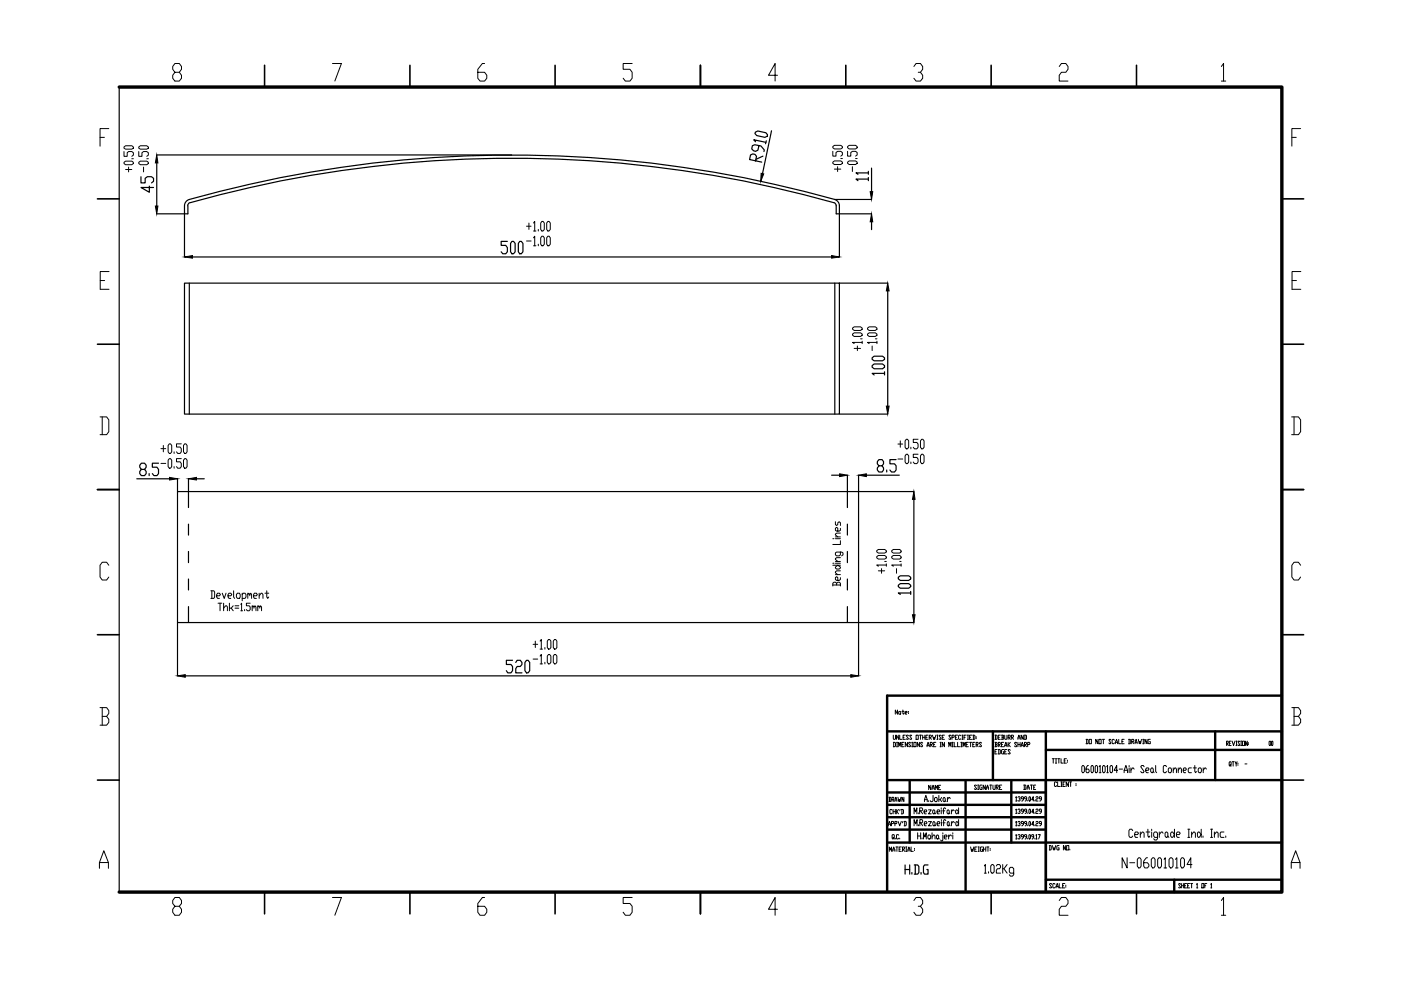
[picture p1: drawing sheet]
<svg xmlns="http://www.w3.org/2000/svg" width="297mm" height="210mm" viewBox="0 0 297 210" stroke-linecap="round" stroke-linejoin="round" font-family="sans-serif">
<!-- layer: 0 -->
<g fill="none" stroke="#000" stroke-width=".25">
<path d="M25.3 18.5v170.6M29.9 37.5v1.3h.9v-1l.4-.3h.9l.5 .3v.6l-.5 .4M31.7 39.5v1.3l-1.8-1h2.7M33.2 32.9h75.3M33.2 34.5v9.2M160.1 28l.6-.2 1.7 .4 .3 .4v.3l-.5 .2-1.8-.4-.3-.4zM160.2 34.1l.2-1-.3-.4-.5-.1-.5 .3-.2 .9 2.6 .6M160.2 30.1l-.4-.5 2.6 .6M160.9 30.9l-.2 .9-.5 .3-.4-.1-.4-.4 .1-.7 .5-.2 1.3 .2 .8 .9-.1 .3M161.8 33.1l-1.5 .7M162.5 29.8l-.2 .7M163.6 27.7l-1.9 9.1"/>
<path d="M184.1 38h-2.6l.4 .3M184.1 36.7h-2.6l.4 .3M184.1 36.3v.7M184.1 37.6v.7M184.8 35.6v5M39.1 45.3h.1M39.1 45.4v9.1M39.8 43.6v1.7h-6.6M40.3 43l-.4 .3-.1 .3M40.3 43a251.8 251.8 0 0 1 136.5 0M40.8 54.5h135.5M107.6 51.2h-1.3v.8h.9l.4 .5v.9l-.4 .4h-.6l-.3-.4"/>
<path d="M108.5 51.2h.4l.3 .4v1.8l-.3 .4h-.4l-.3-.4v-1.8zM110.2 51.2h.3l.4 .4v1.8l-.4 .4h-.3l-.3-.4v-1.8zM176.8 43l.4 .3 .1 2h.7v-1.7a1.38 1.38 0 0 0-1-1.3 252.3 252.3 0 0 0-137.2 .1 1.38 1.38 0 0 0-.7 1.2v1.7M177 42.3h7.8M178 45.4v9.1M178.1 45.3h6.7M184.8 47v1.7M39.1 60h138.9v27.8h-138.9zM40.1 60v27.8M177 60v27.8M178.1 60h10.1M184.9 77.5l.4-.3h1.8l.4 .3v.4l-.4 .3h-1.8l-.4-.3z"/>
<path d="M184.9 75.9l.4-.4h1.8l.4 .4v.3l-.4 .3h-1.8l-.4-.3zM187.5 79.2h-2.6l.4 .3M187.5 78.8v.7M188.2 61.7v24.4M30 99.5l-.4-.4v-.5l.4-.4h.6l.4 .4v.5l-.4 .4h-.6l-.4 .4v.5l.4 .4h.6l.4-.4v-.5l-.4-.4M33.6 98.2h-1.3v.9h1l.3 .4v.9l-.3 .4h-.7l-.3-.4M178.1 87.8h10.1M186.4 98.8l-.4-.5v-.4l.4-.4h.6l.3 .4v.4l-.3 .5h-.6l-.4 .4v.5l.4 .4h.6l.3-.4v-.5l-.3-.4M188 99.7v.4M190 97.5h-1.3v.8h1l.3 .5v.9l-.3 .4h-.7l-.3-.4M29 101.5h6.9M31.6 100.4v.4"/>
<path d="M37.6 104.2h144.4v27.8h-144.4zM37.6 101.5v2.6M40 101.5v2.6M40 104.2v3.4M40 111.1v2.4M40 116.9v2.4M41.7 101.5h1.6M176.3 100.8h1.7M179.7 100.8v3.3M179.7 104.2v3.4M179.7 111.1v2.4M179.7 116.9v2.4"/>
<path d="M182 100.8v3.3M182.1 104.2h11.7M183.7 100.8h7M193.8 105.9v24.4M37.6 132.1v11.2M40 122.8v2.3M40 128.6v3.4M108.7 140h-1.3v.9h.9l.4 .4v.9l-.4 .5h-.6l-.3-.5M111.6 140h.4l.3 .5v1.7l-.3 .5h-.4l-.3-.5v-1.7zM179.7 122.8v2.3M179.7 128.6v3.4M182 132.1v11.2"/>
<path d="M182.1 132h11.7M190.5 124.1l.4-.4h1.8l.4 .4v.3l-.4 .3h-1.8l-.4-.3zM190.5 122.4l.4-.3h1.8l.4 .3v.3l-.4 .4h-1.8l-.4-.4zM193.1 125.7h-2.6l.4 .3M193.1 125.4v.6M39.3 143.3h141.1M109.3 140.5l.3-.5h.7l.4 .5v.4l-.4 .4h-.7l-.3 .5v.9h1.4M191.9 183.4v1.9M191.9 184.4h1M192.9 183.4v1.9M193.3 185v.3M193.8 183.4h.8l.2 .3v1.3l-.2 .3h-.8"/>
<path d="M194.1 183.4v1.9M195.3 185v.3M196.8 183.4h-.8l-.2 .3v1.3l.2 .3h.8v-.9h-.3"/>
</g>
<g fill="none" stroke="#000" stroke-width=".51">
<path d="M188.1 155.1h83.7M210.5 155.1v10.3M221.7 155.1v34M221.7 159h50.1M257.6 155.1v10.3M271.8 147.5h-83.7v41.5M188.1 178.6h83.7M188.1 165.4h83.7M188.1 175.9h33.6M188.1 173.3h33.6M188.1 170.6h33.6M188.1 168h33.6"/>
<path d="M192.9 165.4v13.2M204.7 165.4v23.6M214.4 165.4v13.2M221.7 186.5h50.1M249 186.5v2.6"/>
</g>
<path d="M25.3 18.5h246.5v170.6h-246.5" fill="none" stroke="#000" stroke-width=".72"/>
<g fill="none" stroke="#000" stroke-width=".34">
<path d="M56.1 13.8v4.7M86.9 13.8v4.7M117.7 13.8v4.7M148.5 13.8v4.7M179.3 13.8v4.7M210.1 13.8v4.7M241 13.8v4.7M20.7 42.2h4.6M271.8 42.2h4.6M20.7 73h4.6M271.8 73h4.6M20.7 103.8h4.6"/>
<path d="M271.8 103.8h4.6M20.7 134.6h4.6M271.8 134.6h4.6M20.7 165.4h4.6M271.8 165.4h4.6M56.1 189.1v4.7M86.9 189.1v4.7M117.7 189.1v4.7M148.5 189.1v4.7M179.3 189.1v4.7M210.1 189.1v4.7M241 189.1v4.7"/>
</g>
<g fill="none" stroke="#000" stroke-width=".21">
<path d="M37.1 15.3l-.5-.6v-.6l.5-.6h.9l.5 .6v.6l-.5 .6h-.9l-.5 .7v.6l.5 .6h.9l.5-.6v-.6l-.5-.7M70.5 13.5h1.9l-1.4 3.7M102.7 13.5h-.4l-1 1.2v1.9l.5 .6h.9l.5-.6v-.6l-.5-.7h-1.4M134 13.5h-1.9v1.2h1.5l.4 .6v1.3l-.4 .6h-1l-.5-.6M164.8 16h-1.9l1.4-2.5v3.7M193.8 14.1l.4-.6h1l.4 .6v.6l-.4 .6h-.5M195.2 15.3l.4 .7v.6l-.4 .6h-1l-.4-.6M224.6 14.1l.4-.6h1l.4 .6v.6l-.4 .6h-1l-.4 .7v1.2h1.8M259 14.1l.4-.6v3.7M259 17.2h.9M21.2 29.1h.9M23.1 27.3h-1.9v3.7"/>
<path d="M26.3 34.4l.3-.2h1.3l.4 .2v.3l-.4 .2h-1.3l-.3-.2zM26.3 32.1v1h.7v-.7l.3-.3h.6l.4 .3v.5l-.4 .2M26.3 31.2l.3-.3h1.3l.4 .3v.2l-.4 .2h-1.3l-.3-.2zM26.6 35.9h1.3M27.3 35.4v1M27.9 33.7h.4M29.4 34.4l.4-.2h1.3l.4 .2v.3l-.4 .2h-1.3l-.4-.2zM29.4 32.1v1h.7v-.7l.3-.3h.7l.4 .3v.5l-.4 .2M29.4 31.2l.4-.3h1.3l.4 .3v.2l-.4 .2h-1.3l-.4-.2zM30.4 35.4v1M31.1 33.7h.4M176.6 34.4l.3-.3h1.4l.3 .3v.2l-.3 .3h-1.4l-.3-.3z"/>
<path d="M176.6 32.1v1h.6v-.8l.4-.2h.7l.3 .2v.6l-.3 .2M176.6 31.1l.3-.3h1.4l.3 .3v.2l-.3 .3h-1.4l-.3-.3zM176.9 35.9h1.4M177.6 35.3v1.1M178.3 33.6h.3M179.7 34.4l.3-.3h1.4l.3 .3v.2l-.3 .3h-1.4l-.3-.3zM179.7 32.1v1h.7v-.8l.3-.2h.7l.3 .2v.6l-.3 .2M179.7 31.1l.3-.3h1.4l.3 .3v.2l-.3 .3h-1.4l-.3-.3zM180.7 35.3v1.1M181.4 33.6h.3M273.9 29.1h.9M275.8 27.3h-1.9v3.7"/>
<path d="M21.3 59.5h.9M23.1 57.6h-1.8v3.7h1.8M111.6 48h1M111.6 51.1h1M112.1 47.3v1.3M113.1 47.3l.3-.4v2.1M113.1 50.4l.3-.3v2M113.1 49h.5M113.1 52.1h.5M114.1 48.6v.4M114.1 51.8v.3M114.9 46.9h.2l.3 .4v1.3l-.3 .4h-.2l-.3-.4v-1.3z"/>
<path d="M114.9 50.1h.2l.3 .3v1.4l-.3 .3h-.2l-.3-.3v-1.4zM116.2 46.9h.2l.3 .4v1.3l-.3 .4h-.2l-.3-.4v-1.3zM116.2 50.1h.2l.3 .3v1.4l-.3 .3h-.2l-.3-.3v-1.4zM273.9 59.5h1M275.8 57.6h-1.9v3.7h1.9M180.8 70.8l.3-.2h1.4l.3 .2v.3l-.3 .2h-1.4l-.3-.2zM180.8 69.6l.3-.3h1.4l.3 .3v.2l-.3 .3h-1.4l-.3-.3zM181.1 73.9h1.4M181.8 73.4v.9M182.5 71.8h.3M182.8 72.6h-2l.3 .3M182.8 72.3v.6"/>
<path d="M183.9 70.8l.4-.2h1.3l.3 .2v.3l-.3 .2h-1.3l-.4-.2zM183.9 69.6l.4-.3h1.3l.3 .3v.2l-.3 .3h-1.3l-.4-.3zM184.9 73.4v.9M185.6 71.8h.3M185.9 72.6h-2l.4 .3M185.9 72.3v.6M21.2 88.4h1.4l.5 .6v2.5l-.5 .7h-1.4M21.7 88.4v3.8M34.1 95.1h1M34.1 98.3h1M34.6 94.4v1.4M35.9 94.1h.3l.2 .3v1.4l-.2 .3h-.3l-.3-.3v-1.4z"/>
<path d="M35.9 97.2h.3l.2 .4v1.3l-.2 .4h-.3l-.3-.4v-1.3zM36.9 95.8v.3M36.9 98.9v.4M38.4 94.1h-1v.7h.8l.2 .3v.7l-.2 .3h-.5l-.3-.3M38.4 97.2h-1v.7h.8l.2 .4v.6l-.2 .4h-.5l-.3-.4M39.2 94.1h.2l.3 .3v1.4l-.3 .3h-.2l-.3-.3v-1.4zM39.2 97.2h.2l.3 .4v1.3l-.3 .4h-.2l-.3-.4v-1.3zM190.4 94.1h1M190.4 97.3h1M190.9 93.5v1.3M192.2 93.1h.2l.3 .4v1.3l-.3 .4h-.2l-.3-.4v-1.3zM192.2 96.3h.2l.3 .3v1.4l-.3 .3h-.2l-.3-.3v-1.4z"/>
<path d="M193.1 94.8v.4M193.1 98v.3M194.6 93.1h-1v.7h.8l.2 .3v.7l-.2 .4h-.5l-.3-.4M194.6 96.3h-1v.7h.8l.2 .3v.7l-.2 .3h-.5l-.3-.3M195.4 93.1h.3l.2 .4v1.3l-.2 .4h-.3l-.2-.4v-1.3zM195.4 96.3h.3l.2 .3v1.4l-.2 .3h-.3l-.2-.3v-1.4zM273.9 88.4h1.4l.5 .6v2.5l-.5 .7h-1.4M274.4 88.4v3.8M23.1 119.8l-.5-.6h-.9l-.5 .6v2.5l.5 .7h.9l.5-.7M176.6 119.8h1.6M176.6 119.4h.2M176.6 114.2h.2"/>
<path d="M177.1 110.6v.6l.3 .2 .2-.2v-.4l.3-.2 .3 .2v.6M177.1 119h1.1M177.1 119.4h1.1M177.1 114.2h1.1M177.1 113.8h1.1M178.2 118.2h-.8l-.3 .2v.2l.5 .4M178.2 117.1v.5l-.3 .3h-.5l-.3-.3v-.4l.3-.1h1l.3 .1v.4l-.3 .3M178.2 114.6v.8h-1.6M178.2 113h-.8l-.3 .2v.2l.5 .4M178.2 112v.4l-.3 .2h-.5l-.3-.2v-.4l.3-.2 .2 .2v.6M185.9 118l.3-.2h1.4l.3 .2v.3l-.3 .2h-1.4l-.3-.2zM185.9 116.8l.3-.3h1.4l.3 .3v.2l-.3 .3h-1.4l-.3-.3z"/>
<path d="M187.6 119h.3M187.9 119.8h-2l.3 .3M187.9 119.5v.6M189.1 118l.3-.2h1.4l.3 .2v.3l-.3 .2h-1.4l-.3-.2zM189.1 116.8l.3-.3h1.4l.3 .3v.2l-.3 .3h-1.4l-.3-.3zM190.8 119h.3M191.1 119.8h-2l.3 .3M191.1 119.5v.6M275.8 119.8l-.5-.6h-.9l-.5 .6v2.5l.5 .7h.9l.5-.7M44.7 125.3h.6l.2 .2v1.1l-.2 .3h-.6M44.9 125.3v1.6M45.9 126.3h.6l.2-.2-.2-.3h-.4l-.2 .3v.5l.2 .3h.4"/>
<path d="M46.2 127.9h.8M46.7 127.9v1.6M47.1 125.8l.4 1.1 .4-1.1M47.4 128.9l.4-.5h.2l.2 .3v.8M47.4 127.9v1.6M48.3 126.3h.6l.2-.2-.2-.3h-.3l-.3 .3v.5l.3 .3h.3M48.6 127.9v1.6M49 128.9l.4 .6M49.4 128.4l-.4 .5h-.4M49.5 125.3v1.3l.2 .3M49.8 128.4h.8M49.8 128.9h.8"/>
<path d="M50.3 125.8h.5l.1 .3-.1 .8h-.5l-.2-.3v-.5zM51.1 128.1l.1-.2v1.6M51.1 129.5h.3M51.4 126.1l.2-.3h.3l.3 .3v.5l-.3 .3h-.5M51.4 125.8v1.6M51.9 129.2v.3M52.5 126.1l.2-.3 .3 .5M52.5 125.8v1.1M53 126.1l.2-.3 .1 .3v.8M53 127.9h-.8v.5h.6l.2 .3v.5l-.2 .3h-.3l-.3-.3M53.5 128.7l.1-.3 .2 .5M53.5 128.4v1.1"/>
<path d="M53.8 126.3h.6l.2-.2-.2-.3h-.5l-.1 .3 .1 .8h.5M53.8 128.7l.3-.3 .2 .3v.8M54.7 128.7l.2-.3 .2 .5M54.7 128.4v1.1M54.9 126.3l.5-.5h.1l.3 .3v.8M54.9 125.8v1.1M55.1 128.7l.1-.3 .3 .3v.8M56.2 125.8h.8M56.6 125.3v1.3l.2 .3 .2-.3M113 136.6h1M113 139.7h1M113.5 135.9v1.4"/>
<path d="M114.5 135.9l.3-.3v2M114.5 139.1l.3-.3v2M114.5 137.6h.5M115.5 137.3v.3M116.3 135.6h.2l.3 .3v1.4l-.3 .3h-.2l-.3-.3v-1.4zM116.3 138.8h.2l.3 .3v1.3l-.3 .4h-.2l-.3-.4v-1.3zM117.6 135.6h.2l.3 .3v1.4l-.3 .3h-.2l-.3-.3v-1.4zM117.6 138.8h.2l.3 .3v1.3l-.3 .4h-.2l-.3-.4v-1.3zM176.6 124h1.6M177.1 120.2l.5-.4 .6 .4v.2l-.3 .3h-.5l-.3-.3zM177.1 121.8h1.1M177.4 124v-.3l.2-.3h.3l.3 .3v.5"/>
<path d="M177.4 123.7l-.3-.3h-.3l-.2 .3v.5M178.2 122.5v.4l-.3 .2h-.5l-.3-.2v-.4l.3-.2 .2 .2v.6M178.2 121h-.8l-.3 .2v.3l.5 .3M186.2 121h1.4M186.9 120.6v.9M190.1 120.6v.9M21.2 150h1.4l.5 .7v.6l-.5 .6M21.7 151.9h.9l.5 .6v.7l-.5 .6h-1.4M21.7 150v3.8M114.5 140.8h.5M115.5 140.4v.4M189.4 155.9l.1 .9 .4-.2v-.7"/>
<path d="M189.4 157.4h.3l.2 .2v.6l-.2 .1h-.3M189.5 157.4v.9M190.1 157.4h.2M190.1 158.3h.2M190.2 157.4v.9M190.3 150.5v.9l-.5-.9v.9M190.5 155.9v.9l-.4-.9v.9M190.5 158.3v-.9l.3 .6 .2-.6v.9M190.6 150.8l.4 .2-.1 .4-.4-.1zM190.8 155.9v.9h.4M191.2 157.9h.3M191.2 150.8h.5"/>
<path d="M191.4 150.5v.8l.2 .1 .1-.1M191.5 156.3h.2M191.7 157.4h-.5v.9h.5M191.9 151.1h.3l.2-.1-.2-.2-.3 .2v.3l.3 .1M191.9 155.9h-.4v.9h.4M192.4 157.4v.9l-.5-.9v.9M192.6 156l-.1-.1-.3 .1 .4 .6-.1 .2-.3-.2M192.6 150.8v.2M192.6 151.1v.2M193.1 157.6l-.4-.2-.1 .2 .5 .6-.1 .1-.4-.1M193.3 156l-.1-.1-.3 .1 .4 .6-.1 .2-.3-.2M193.3 157.4h.2"/>
<path d="M193.3 158.3h.2M193.4 157.4v.9M193.8 157.4h.4v.9h-.4zM194.2 155.9h.5v.9h-.5zM194.9 157.4v.9l-.4-.9v.9M194.9 155.9h.5M195.2 155.9v.9M195.6 157.6l-.3-.2-.1 .2 .4 .6-.1 .1-.3-.1M195.6 156.3h.5M195.6 155.9v.9M196.1 155.9v.9M196.3 156.3h.3"/>
<path d="M196.6 158.3l.2-.9 .2 .9M196.6 158h.4M196.8 155.9h-.5v.9h.5M197 156.3h.4l.1-.1-.1-.3h-.4v.9M197.1 156.3l.4 .5M197.2 157.9h.4l.1-.2-.1-.3h-.4v.9M197.4 157.9l.3 .4M197.7 155.9l.3 .9v-.5l.2 .5 .2-.9M198 157.9h.2M198.4 157.4h-.4v.9h.4M198.6 156.8h.2M198.6 155.9h.2"/>
<path d="M198.8 155.9v.9M199.3 157.4h.3M199.3 158.3h.3M199.4 157.4v.9M199.6 156l-.2-.1-.3 .1 .5 .6-.2 .2-.3-.2M199.8 156.3h.2M200.2 155.9h-.4v.9h.4M200.2 157.4v.9l-.4-.9v.9M201.2 158.3v-.9l.2 .6 .2-.6v.9M201.6 156l-.1-.1-.3 .1 .4 .6-.1 .2-.3-.2M201.8 156.3h.4v-.4h-.4v.9M201.8 157.4h.3"/>
<path d="M201.8 158.3h.3M202 157.4v.9M202.3 157.4v.9h.5M202.6 156.3h.2M203 155.9h-.4v.9h.4M203 157.4v.9h.5M203.7 156l-.1-.1-.4 .1v.6l.2 .2 .3-.2M203.7 157.4h.3M203.7 158.3h.3M203.8 157.4v.9M204 156.8h.2M204 155.9h.2"/>
<path d="M204 155.9v.9M204.2 158.3v-.9l.2 .6 .2-.6v.9M204.4 156.3h.2M204.9 155.9h-.5v.9M204.9 157.9h.2M205.1 156.8h.2M205.1 155.9h.2M205.2 155.9v.9M205.3 157.4h-.4v.9h.4M205.6 156.3h.2M205.6 157.4h.4M205.8 157.4v.9"/>
<path d="M206 155.9h-.4v.9h.4M206.2 155.9l.5 .1v.6l-.5 .2M206.2 157.9h.3M206.4 155.9v.9M206.7 157.4h-.5v.9h.5M207 157.9h.3v-.5h-.3v.9M207 156.2v.1M207 156.5v.1M207.1 157.9l.3 .4M208.1 157.6l-.3-.2-.2 .2 .5 .6-.1 .1-.4-.1M210.9 155.9l.5 .1v.6l-.5 .2M210.9 157.4h.4l.1 .2-.1 .3"/>
<path d="M210.9 159.4h.3M211.1 157.9h.2l.1 .3-.1 .1h-.4M211.1 155.9v.9M211.1 157.4v.9M211.4 158.9h-.5v1h.5M211.7 157.9h.3v-.5h-.3v.9M211.7 158.9h.3l.1 .2v.6l-.4 .2M211.7 156.3h.2M211.8 157.9l.3 .4M211.8 158.9v1M212.1 155.9h-.4v.9h.4M212.3 155.9l.5 .1-.1 .3"/>
<path d="M212.3 157.9h.3M212.5 156.3h.2l.1 .3-.5 .2M212.5 155.9v.9M212.8 157.4h-.5v.9h.5M212.8 158.9h-.3l-.2 .2 .2 .8h.3v-.5h-.1M213 155.9v.7l.1 .2 .4-.2v-.7M213 158.3l.3-.9 .2 .9M213 158h.5M213 159.4h.3M213.5 158.9h-.5v1h.5M213.7 156.3h.4l.1-.3-.5-.1v.9M213.7 157.4v.9"/>
<path d="M213.8 156.3l.4 .5M213.8 157.9l.4 .4M214.2 157.4l-.5 .5M214.2 159.1l-.4-.2-.1 .2 .5 .6-.1 .2-.4-.2M214.4 156.3h.4l.1-.3-.5-.1v.9M214.5 156.3l.4 .5M215.6 157.6l-.1-.2-.4 .2 .5 .6-.1 .1-.4-.1M215.8 156.8l.2-.9 .3 .9M215.8 157.9h.5M215.8 156.5h.5M215.8 157.4v.9M216.3 157.4v.9"/>
<path d="M216.5 158.3l.2-.9 .3 .9M216.5 158h.5M217 155.9v.9l-.5-.9v.9M217.2 155.9l.4 .1v.6l-.4 .2M217.2 157.9h.4v-.5h-.4v.9M217.3 155.9v.9M217.3 157.9l.3 .4M217.9 157.9h.3l.2-.2-.2-.3h-.3v.9M230.3 156.8h.3l.1 .1v.6l-.1 .2h-.3M230.4 156.8v.9M230.9 156.8h.5v.9h-.5zM232.8 156.8v.9l-.5-.9v.9"/>
<path d="M233 156.8h.5v.9h-.5zM233.7 156.8h.5M233.9 156.8v.9M235.5 156.9v-.1h-.3l-.1 .1 .4 .6v.2h-.3l-.1-.2M236.3 156.9l-.2-.1-.3 .1 .1 .8 .4-.2M236.5 157.7l.2-.9 .2 .9M236.5 157.4h.4M237.2 156.8v.9h.5M237.9 157.2h.2M238.3 156.8h-.4v.9h.4M239.3 156.8h.3l.1 .1v.6l-.1 .2h-.3M239.4 156.8v.9"/>
<path d="M239.9 157.2h.4l.1-.1-.1-.3h-.4v.9M240.1 157.2l.3 .5M240.7 157.7l.2-.9 .2 .9M240.7 157.4h.4M241.3 156.8l.3 .9 .1-.5 .1 .5 .2-.9M242.3 156.8h.2M242.3 157.7h.2M242.4 156.8v.9M243.2 156.8v.9l-.5-.9v.9M243.9 156.8h-.4l-.1 .1 .1 .8h.4v-.5h-.1M260.1 157.6h.3v-.5h-.3v1M260.1 157.6l.3 .5"/>
<path d="M260.6 157.6h.3M261 157.1h-.4v1h.4M261.2 157.1l.3 1 .3-1M262 158.1h.3M262 157.1h.3M262.2 157.1v1M262.8 157.3v-.2l-.3 .2 .3 .6v.2l-.3-.2M263.1 158.1h.2M263.1 157.1h.2M263.1 157.1v1M263.4 157.1h.5v1h-.5zM264.5 157.1v1l-.4-1v1"/>
<path d="M264.7 157.4v.2M264.7 157.7v.2M269.1 157.3l.1-.2 .2 .2-.1 .8-.2-.2zM269.7 157.1l.2 .2-.1 .8-.2-.2zM273.9 150h1.4l.5 .7v.6l-.5 .6M274.4 151.9h.9l.5 .6v.7l-.5 .6h-1.4M274.4 150v3.8M188.3 175.1l.3-.9 .2 .9M188.3 174.8h.5M188.5 169l.4 .2v.6l-.4 .1M188.6 169v.9M189 174.6h.4l.1-.3-.5-.1v.9"/>
<path d="M189.1 169.5h.3v-.5h-.3v.9M189.1 171.8l-.1-.2h-.2l-.1 .2 .1 .8 .3-.2M189.2 169.5l.3 .4M189.4 177.5l.1 .2-.2 .2-.2-.8 .4-.1 .1 .1-.1 .6 .1 .2M189.4 171.6v1M189.4 172.1h.4M189.7 169.9l.2-.9 .3 .9M189.7 174.6h.4v-.4h-.4v.9M189.7 169.6h.5M189.8 171.6v1M189.8 177.7v.2M189.9 179.6h.5"/>
<path d="M190 171.6v1M190.2 172.1l.3 .5M190.2 179.6v.9M190.4 169l.2 .9 .1-.4 .1 .4 .2-.9M190.4 174.2l.4 .9 .3-.9M190.5 171.6l-.5 .5M190.5 177.1l-.1-.1-.3 .1 .1 .8 .3-.2M190.8 177.7v.2M190.8 171.6v.3M191.1 171.6h.3l.2 .2v.6l-.2 .2h-.3M191.1 179.6h-.5v.9h.5M191.2 171.6v1"/>
<path d="M191.4 174.2l-.1 .3M191.6 169v.9l-.4-.9v.9M191.7 174.2l.5 .1v.6l-.2 .2h-.3M191.8 174.2v.9M192 179.6h.3M192.2 179.6v.9M193.2 179.6v.9h.4M193.8 172.6v-1.3l.3 .8 .3-.8v1.3M193.8 175.1v-1.3l.3 .9 .3-.9v1.3M193.9 179.9v.1M194.6 176.6v1.3M194.6 177.2h.6"/>
<path d="M194.7 172.3v.3M194.7 174.9v.2M195 171.9h.5l.1-.2-.1-.4h-.5v1.3M195 174.5h.5l.1-.3-.1-.4h-.5v1.3M195.2 171.9l.4 .7M195.2 174.5l.4 .6M195.2 176.6v1.3M195.5 177.7v.2M195.8 177.9v-1.3l.3 .9 .3-.9v1.3M195.9 172.1h.5l.1-.2-.1-.2h-.3l-.2 .2v.4l.2 .3h.3M196 174.7h.4l.2-.2-.2-.3h-.3l-.1 .3 .1 .6h.3M196 170l.3-1.3 .3 1.3"/>
<path d="M196 169.5h.6M196.9 171.7h.5l-.5 .9h.5M196.9 174.2h.6l-.6 .9h.6M196.9 177h.2l.2 .2v.5l-.2 .2h-.2l-.2-.2zM196.9 169.8v.2M197.4 166.5v.9l-.5-.9v.9M197.6 167.4l.2-.9 .3 .9M197.6 177.5l.3-.5h.2l.1 .2v.7M197.6 167.1h.5M197.6 176.6v1.3M197.8 168.7v1.1l-.1 .2h-.3l-.2-.2M197.9 171.7l.3 .2v.4l-.2 .3-.3-.3v-.4z"/>
<path d="M197.9 174.2l.3 .3v.4l-.1 .2-.3-.2zM198.2 172.3l.2 .3M198.2 174.9l.2 .2M198.3 167.4v-.9l.2 .6 .3-.6v.9M198.3 169.1h.3l.1 .2-.1 .7h-.3l-.2-.2zM198.7 172.1h.4l.2-.2-.2-.2h-.3l-.1 .2 .1 .7h.3M198.7 174.7h.4l.2-.2-.2-.3h-.3l-.1 .3v.4l.1 .2h.3M198.7 177l.3 .2v.5l-.2 .2-.3-.2zM199 167h.2M199 177.7l.1 .2M199.1 168.7v1.3M199.3 169.5l.3 .5"/>
<path d="M199.4 166.5h-.4v.9h.4M199.6 171.3v.2M199.6 171.7v.9M199.6 173.8v.2M199.6 174.2v.9M199.6 169.1l-.3 .4h-.2M199.9 171.9h.4M199.9 177v1.1l-.1 .2-.4-.2M199.9 174.5h.5M199.9 176.6v.2M200.1 169.1l.3 .2v.5l-.2 .2-.3-.2zM200.2 177.5h.5l.1-.3-.1-.2h-.3l-.2 .2v.5l.2 .2h.3"/>
<path d="M200.4 169.8l.2 .2M200.5 171.5l-.2-.2-.3 .2v1.1M200.5 174l-.1-.2-.3 .2v1.1M200.9 169.1v.9M201 171.7l.3 .2v.4l-.2 .3-.3-.3v-.4zM201 174.2h.1l.2 .3-.2 .6-.3-.2zM201.1 177v.9M201.3 172.3l.1 .3M201.3 174.9l.1 .2M201.5 169.3l-.2-.2h-.1l-.3 .4M201.7 177.2l-.3-.2-.3 .5M201.7 171.7v.9"/>
<path d="M201.7 174.2v.9M202 176.6v.2M202 177v.9M202.3 171.9l-.3-.2-.3 .4M202.4 174.5l-.4-.3-.3 .5M202.8 171.7l.4 .4-.3 .5-.3-.3v-.4zM202.8 174.2h.1l.3 .5-.3 .4-.3-.2zM203.2 171.3v1.3M203.2 173.8v1.3M205.8 179.6l.2 .9 .1-.5 .1 .5 .3-.9M207.1 166.6l-.2-.1-.3 .1 .5 .6-.2 .2-.3-.2M207.1 179.6h-.4v.9h.4"/>
<path d="M207.3 166.5h.2M207.3 167.4h.2M207.4 166.5v.9M207.4 179.6h.2M207.5 179.6v.9M208.2 166.5l-.5 .1 .2 .8h.3l-.1-.5M208.3 179.6h-.4v.1v.8h.4v-.5h-.1M208.5 179.6v.9M208.9 166.5v.9l-.5-.9v.9M209 179.6v.9M209.1 167.4l.3-.9 .2 .9M209.1 167h.5"/>
<path d="M209.2 179.6h.5M209.5 179.6v.9M209.8 166.5h.5M209.9 179.9v.1M210.1 166.5v.9M210.5 166.5l.2 .9 .3-.2v-.7M211.2 166.9h.4v-.4h-.4v.9M211.3 166.9l.4 .5M211.9 166.9h.2M212.4 166.5h-.5v.9h.5M215.3 169.1l.2-.2v.9M215.3 171.7l.2-.2v1"/>
<path d="M215.3 174.3l.2-.1v.9M215.3 177.1l.2-.1v.9M215.3 169.8h.3M215.3 172.5h.3M215.3 175.1h.3M215.3 177.9h.3M215.8 169.1l.4-.2 .1 .3-.2 .2M215.8 171.7l.4-.2 .1 .4-.2 .1M215.8 174.3l.4-.1 .1 .3-.2 .1M215.8 177.1l.1-.1 .4 .1-.2 .3M216.2 169.4l.1 .1-.1 .3-.4-.1M216.2 172l.1 .2-.1 .3-.4-.2"/>
<path d="M216.2 174.6l.1 .2-.1 .3-.4-.2M216.2 177.4l.1 .1-.1 .4-.4-.2M217 169.4h-.4v-.5l.4 .2v.4l-.4 .3M217 172h-.4v-.5l.4 .2v.5l-.4 .3M217 174.6h-.4v-.4l.4 .1v.5l-.4 .3M217 177.4h-.4v-.4l.4 .1v.4l-.4 .4M217 166.5l.5 .1-.1 .8h-.4M217.2 166.5v.9M217.7 169.4l-.5-.2 .1-.3 .4 .2v.4l-.4 .3M217.7 172l-.5-.1 .1-.4 .4 .2v.5l-.4 .3M217.7 174.6h-.4l-.1-.1 .1-.3 .4 .1v.5l-.4 .3M217.7 177.4h-.4l-.1-.3 .1-.1 .4 .1v.4l-.4 .4"/>
<path d="M217.8 167.4l.2-.9 .2 .9M217.8 167h.4M217.9 169.7v.1M217.9 172.3v.2M217.9 174.9v.2M217.9 177.7v.2M218.1 177.1l.2-.1 .2 .1-.1 .8-.3-.2zM218.3 168.9l.2 .2-.1 .7-.3-.1zM218.3 171.5l.2 .2-.1 .8-.3-.2zM218.3 174.2l.2 .1-.1 .8-.3-.2zM218.4 166.5h.5M218.7 166.5v.9"/>
<path d="M219.2 169.5h-.5l.4-.6v.9M219.2 172.2h-.5l.4-.7v1M219.2 174.8h-.5l.4-.6v.9M219.2 177.4h-.4v-.4l.4 .1v.4l-.4 .4M219.2 166.9h.2M219.4 169.7v.1M219.4 172.3v.2M219.4 174.9v.2M219.4 177.7v.2M219.6 166.5h-.4v.9h.4M219.6 169.1l.4-.2 .1 .3-.3 .2-.2 .4h.5M219.6 171.7l.4-.2 .1 .4-.3 .1-.2 .5h.5"/>
<path d="M219.6 174.3l.4-.1 .1 .3-.5 .3v.3h.5M219.6 177.1l.2-.1v.9M219.6 177.9h.3M220.1 177h.5l-.4 .9M220.8 169.4h-.4v-.5l.4 .2v.4l-.4 .3M220.8 172h-.4v-.5l.4 .2v.5l-.4 .3M220.8 174.6h-.4v-.4l.4 .1v.5l-.4 .3M222.5 179.3h.3l.1 .2-.1 .7h-.3M222.5 179.3v.9M223.1 160.9h.5M223.1 179.3l.3 .9 .1-.5 .1 .5 .2-.9M223.3 160.9v.9"/>
<path d="M223.8 160.9h.2M223.8 161.8h.2M223.9 160.9v.9M224 165.9l-.1-.1-.3 .1v.7l.1 .2 .3-.2M224.2 165.8v1h.5M224.2 160.9h.5M224.5 160.9v.9M224.5 179.3h-.3l-.1 .2 .1 .7h.3v-.5h-.1M224.9 165.8h.3M224.9 166.8h.3M225 160.9v.9h.4M225 165.8v1"/>
<path d="M225.4 166.3h.2M225.6 161.3h.2M225.8 165.8h-.4v1h.4M225.9 179.3v.9l-.4-.9v.9M226.1 160.9h-.5v.9h.5M226.1 179.3h.5v.9h-.5zM226.3 161.2v.1M226.3 161.5v.1M226.5 165.8v1l-.4-1v1M226.7 165.8h.5M227 165.8v1M228.1 166.1v.2"/>
<path d="M228.1 166.5v.1M229.5 162.3l.4 .3v1l-.2 .2-.3-.2v-1zM230.8 162.3h-.2l-.3 .5v.8l.1 .2h.4l.1-.2-.1-.5h-.5M231.5 162.3l.3 .3v1l-.2 .2-.3-.2v-1zM232.4 162.3l.3 .3v1l-.2 .2-.3-.2v-1zM233 162.6l.3-.3v1.5M233 163.8h.4M233.9 162.3l.4 .3v1l-.2 .2-.3-.2v-1zM234.7 162.6l.1-.3v1.5M234.7 163.8h.3M235.5 162.3l.4 .3v1l-.2 .2-.4-.2v-1zM236.9 163.3h-.7l.6-1v1.5"/>
<path d="M237.3 163.1h.7M238.3 163.8v-.5l.4-1 .4 1v.5M238.3 163.3h.8M239.4 162.3v.3M239.4 162.8v1M239.8 162.8v1M240.2 176.1l-.3-.3h-.3l-.2 .3v1.1l.2 .3h.3l.3-.3M240.5 163.1l-.4-.3-.3 .5M240.6 177h.6l.2-.3-.2-.3h-.5l-.1 .3v.5l.1 .3h.5M241.8 177l.4-.6h.2l.2 .3v.8M241.8 176.4v1.1M242.6 162.6l-.2-.3h-.3l-.2 .3 .7 1-.2 .2h-.3l-.2-.2"/>
<path d="M242.9 163.3h.6l.1-.2-.1-.3h-.4l-.2 .3v.5l.2 .2h.4M243 176.4h.8M243.4 175.8v1.4l.2 .3 .2-.3M244.2 162.8l.3 .3v.5l-.2 .2-.3-.2v-.5zM244.2 175.8v.3M244.2 176.4v1.1M244.5 163.6l.2 .2M245 162.3v1.3l.2 .2M245.4 177.5h-.6l-.2-.3v-.5l.2-.3h.4l.2 .3v1.1l-.2 .3h-.4l-.2-.3M245.8 176.4v1.1M246.6 176.7l-.2-.3h-.2l-.4 .6M247.2 176.4l.4 .3v.5l-.2 .3-.4-.3v-.5z"/>
<path d="M247.3 162.6l-.2-.3h-.3l-.2 .3v1l.2 .2h.3l.2-.2M247.6 177.2l.2 .3M247.9 162.8h.3l.2 .3v.5l-.2 .2h-.3l-.2-.2v-.5zM248.4 176.4h.2l.4 .6-.4 .5h-.2l-.2-.3v-.5zM248.8 163.3l.3-.5h.2l.1 .3v.7M248.8 162.8v1M249 175.8v1.7M249.4 177h.6l.2-.3-.2-.3h-.4l-.2 .3v.5l.2 .3h.4M249.8 163.3l.3-.5h.2l.2 .3v.7M249.8 162.8v1M250.9 163.3h.5l.1-.2-.1-.3h-.4l-.1 .3v.5l.1 .2h.4M251.8 175.8h.5"/>
<path d="M251.8 177.5h.5M252.1 175.8v1.7M252.6 162.8h-.5l-.2 .3v.5l.2 .2h.5M252.6 177l.5-.6h.1l.2 .3v.8M252.6 176.4v1.1M253 162.8h.7M253.3 162.3v1.3l.2 .2 .2-.2M254 176.4h.3l.4 .6-.4 .5h-.3l-.1-.3v-.5zM254.2 162.8h.4l.1 .3v.5l-.1 .2h-.4l-.2-.2v-.5zM254.7 175.8v1.7M255.1 177.2v.3M255.1 162.8v1"/>
<path d="M255.8 163.1l-.4-.3-.3 .5M256.7 175.8h.4M256.7 177.5h.4M256.9 175.8v1.7M257.5 177l.4-.6h.2l.2 .3v.8M257.5 176.4v1.1M259.5 176.4h-.6l-.2 .3v.5l.2 .3h.6M259.9 177.2v.3M260.8 162.1l.1 .2-.2 .1-.1-.1 .1-.8 .3 .2-.1 .6 .1 .1M261.2 161.5h.5M261.5 161.5v.9M261.9 161.5l.2 .9"/>
<path d="M262.3 161.5l-.2 .5M262.5 161.8v.2M262.5 162.1v.2M263.9 162h.5M21.1 184.1v-1.2l.9-2.5 1 2.5v1.2M21.1 182.9h1.9M37.1 192.2l-.5-.6v-.7l.5-.6h.9l.5 .6v.7l-.5 .6h-.9l-.5 .6v.6l.5 .7h.9l.5-.7v-.6l-.5-.6M70.5 190.3h1.9l-1.4 3.8M102.7 190.3h-.4l-1 1.3v1.8l.5 .7h.9l.5-.7v-.6l-.5-.6h-1.4M134 190.3h-1.9v1.3h1.5l.4 .6v1.2l-.4 .7h-1l-.5-.7M164.8 192.8h-1.9l1.4-2.5v3.8M188.6 180.5v-.9l.2 .6 .2-.6v.9"/>
<path d="M189.3 180.5l.2-.9 .2 .9M189.3 180.2h.4M190.6 180h.3M191.3 180h.4l.1-.1-.1-.3h-.4v.9M191.4 180l.4 .5M192 180.5h.3M192.5 180.5l.2-.9 .3 .9M192.5 180.2h.5M193.8 190.9l.4-.6h1l.4 .6v.7l-.4 .6h-.5M193.9 180.2v.1M195.2 192.2l.4 .6v.6l-.4 .7h-1l-.4-.7M206.7 180h.2"/>
<path d="M207.4 180.5h.2M208.5 180h.5M208.7 183.6l.2-.3v1.8M208.7 185.1h.4M209.6 184.8v.3M209.9 180.2v.1M210.3 183.3h.2l.3 .3v1.2l-.3 .3h-.2l-.2-.3v-1.2zM211.2 183.6l.3-.3h.4l.2 .3-.2 .6h-.4l-.3 .3v.6h.9M212.6 183.3v1.8M212.9 184.2l.6 .9M213.5 183.3l-.6 .9h-.3M214.9 185.1h-.7l-.2-.3v-.6l.2-.3h.5l.2 .3v1.3l-.2 .3h-.5l-.2-.3"/>
<path d="M223 187.5l-.1-.2-.4 .2 .5 .6-.1 .2-.4-.2M223.7 187.5l-.1-.2h-.3l-.1 .2 .1 .8 .4-.2M223.9 188.3l.3-1 .2 1M223.9 188h.5M224.6 190.9l.4-.6h1l.4 .6v.7l-.4 .6h-1l-.4 .6v1.3h1.8M224.6 187.3v1h.4M225.3 187.8h.2M225.8 187.3h-.5v1h.5M226 187.7v.1M226 188v.1M226.8 180v.2M239 181.9v2.1l-1.1-2.1v2.1"/>
<path d="M239.5 182.9h1.1M241.4 181.9h.3l.2 .3v1.4l-.2 .4h-.3l-.3-.4v-1.4zM243.3 181.9h-.3l-.5 .7v1l.2 .4h.6l.3-.4v-.3l-.3-.4h-.8M244.4 181.9h.2l.3 .3v1.4l-.3 .4h-.2l-.3-.4v-1.4zM245.7 181.9h.3l.3 .3v1.4l-.3 .4h-.3l-.3-.4v-1.4zM246.8 182.2l.3-.3v2.1M246.8 184h.6M248.2 181.9h.2l.3 .3v1.4l-.3 .4h-.2l-.3-.4v-1.4zM249.2 182.2l.3-.3v2.1M249.2 184h.6M250.3 187.5l-.3-.2-.1 .2 .4 .6-.1 .2-.3-.2M250.5 187.8h.5"/>
<path d="M250.5 187.3v1M250.6 181.9h.2l.3 .3v1.4l-.3 .4h-.2l-.3-.4v-1.4zM251 187.3v1M251.2 187.8h.2M251.6 187.3h-.4v1h.4M251.8 187.8h.2M252.2 187.3h-.4v1h.4M252.4 187.3h.5M252.6 187.3v1M252.7 183.3h-1l.8-1.4v2.1M253.7 187.5l.1-.2v1M253.7 188.3h.3"/>
<path d="M254.8 187.3h.4v1h-.4zM255.4 187.8h.3M255.9 187.3h-.5v1M256.7 187.5l.1-.2v1M256.7 188.3h.2M259 190.9l.4-.6v3.8M259 194.1h.9M273.8 184.1v-1.2l.9-2.5 .9 2.5v1.2M273.8 182.9h1.8"/>
</g>
<g fill="#000" stroke="#000" stroke-width=".21">
<path d="M33.2 32.9l.3 1.6h-.6zM161.4 36.7l.5 .2-.6 1.5zM32.9 43.7h.6l-.3 1.6zM39.1 54.5l1.7-.3v.5zM176.3 54.2l1.7 .3-1.7 .2zM184.8 45.3l.2 1.7h-.5zM184.5 40.6h.5l-.2 1.7zM188.2 60l.3 1.7h-.6zM187.9 86.1h.6l-.3 1.7zM35.9 101.2l1.7 .3-1.7 .3zM40 101.5l1.7-.3v.6zM178 100.5l1.7 .3-1.7 .2z"/>
<path d="M182 100.8l1.7-.3v.5zM193.8 104.2l.2 1.7h-.5zM193.5 130.3h.5l-.2 1.7zM37.6 143.3l1.7-.3v.6zM180.4 143l1.6 .3-1.6 .3z"/>
</g>
</svg>
